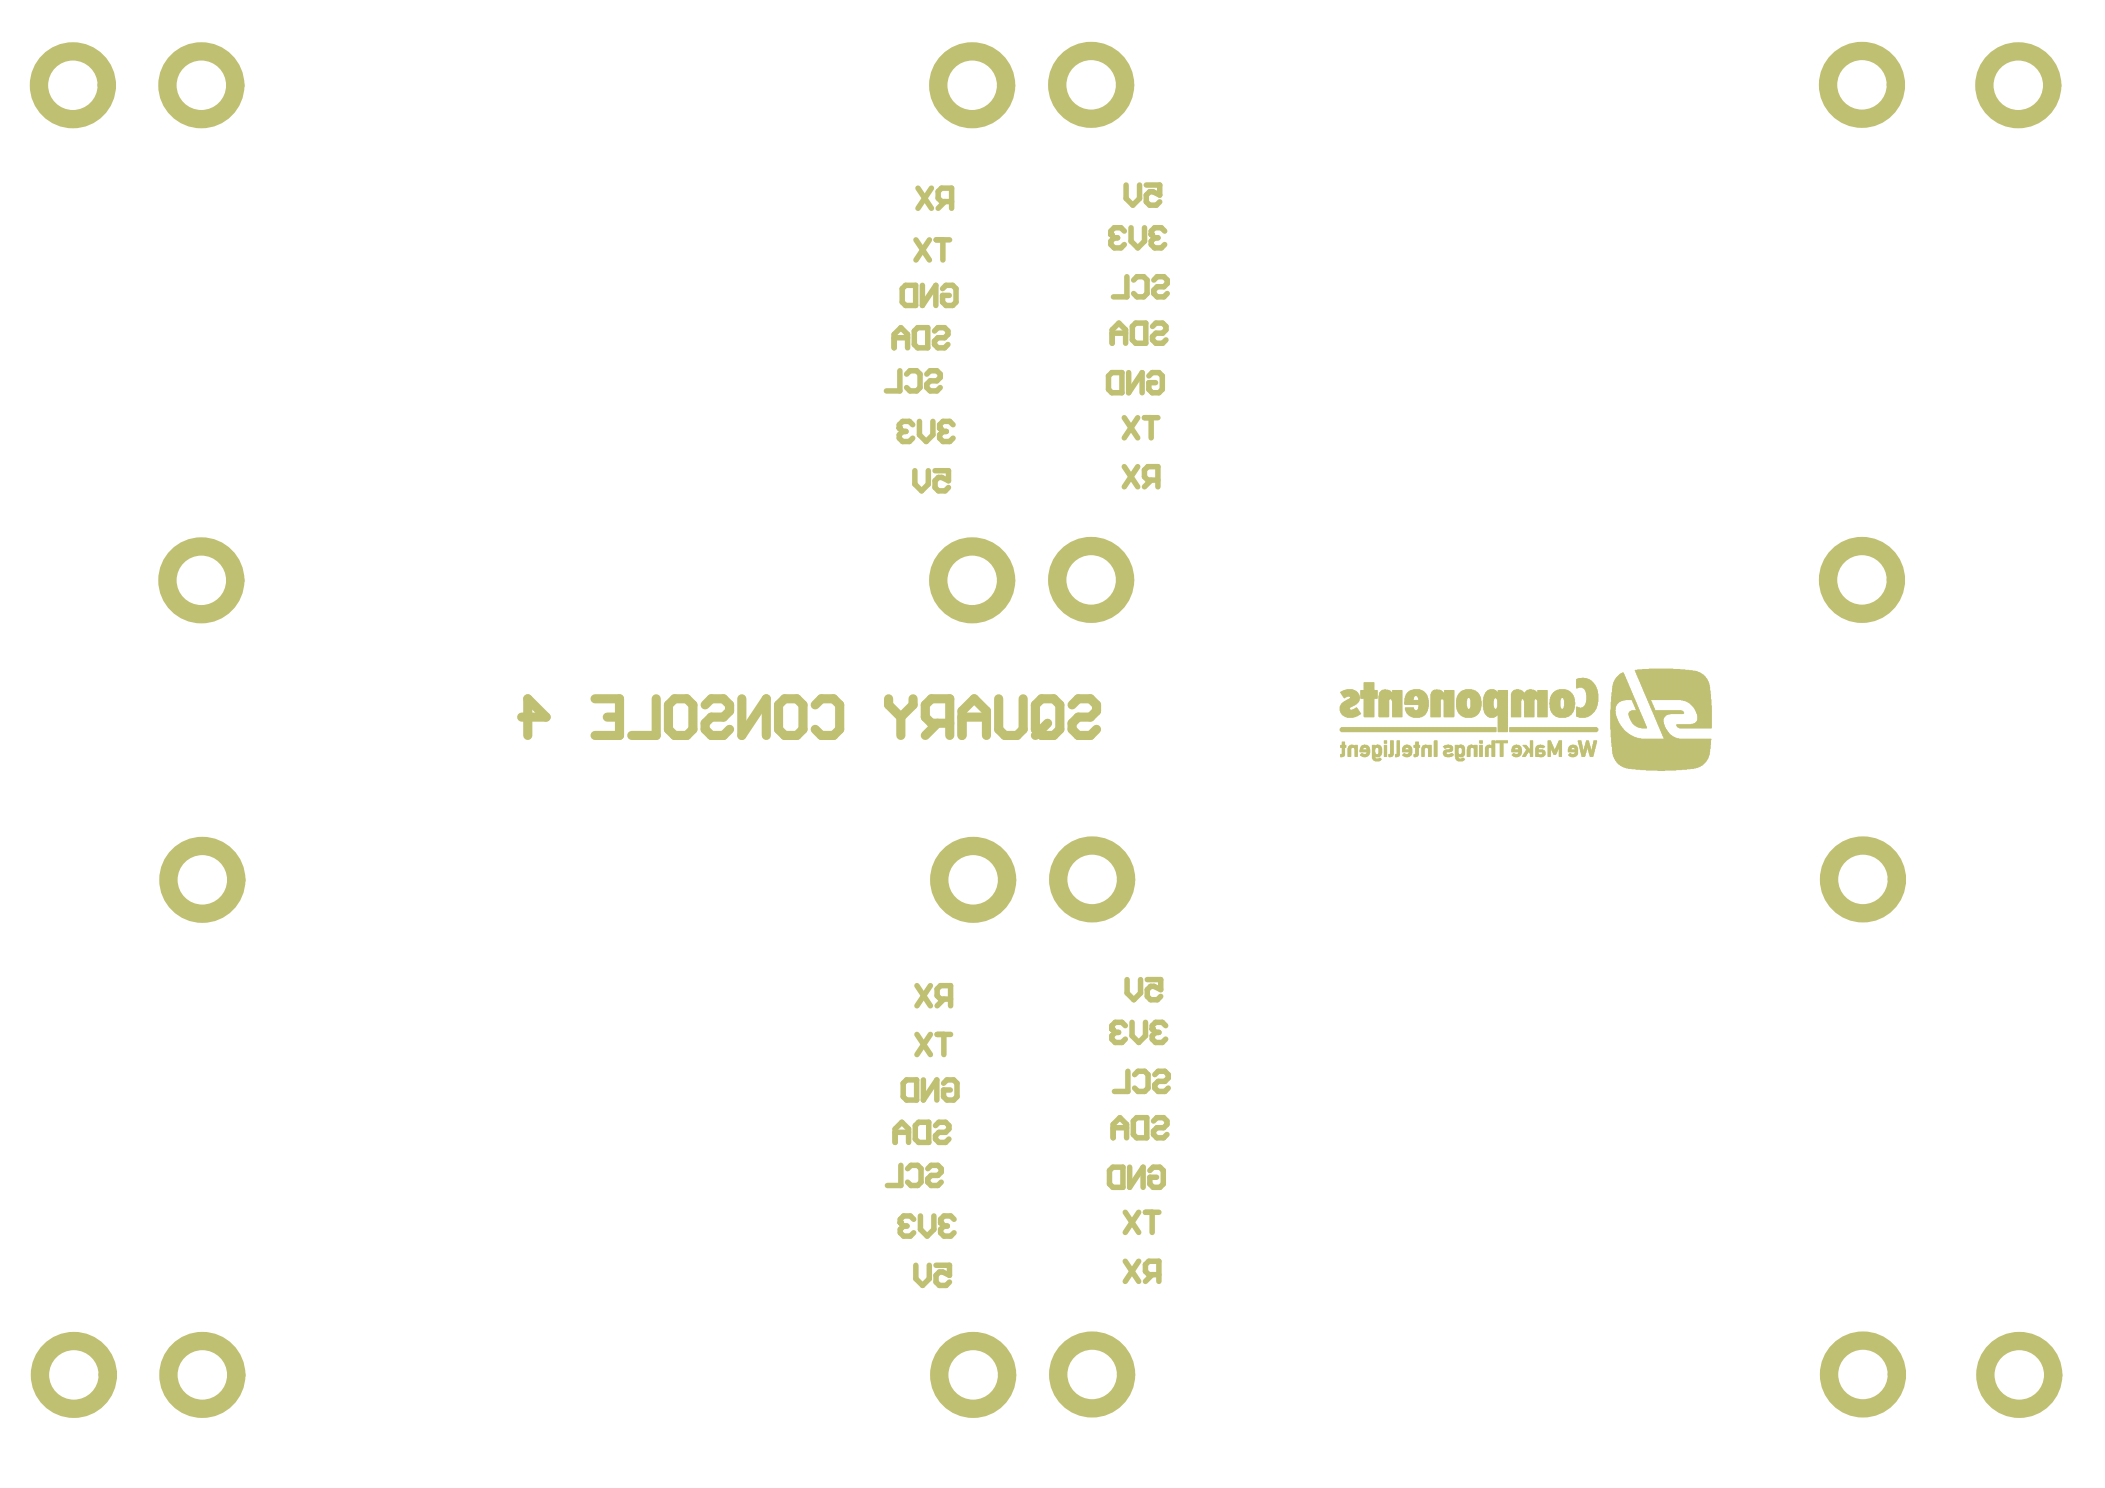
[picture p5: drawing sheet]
<svg xmlns="http://www.w3.org/2000/svg" width="297mm" height="210mm" viewBox="0 0 297 210" stroke-linecap="round" stroke-linejoin="round" font-family="sans-serif">
<g fill="none" stroke="#c0c073" stroke-width=".14">
<path d="M189.1 100h1.3M189.1 99.9h1.3M189.1 99.8h1.3M189.1 99.8h1.4M189.1 99.7h1.5M189.1 99.7h1.6M189.2 99.6h1.7M189.2 99.6h1.8M189.2 97.7h2.4M189.2 97.6h2.3M189.2 99.5h1.9M189.2 99.4h2"/>
<path d="M189.2 97.8h2.4M189.3 99.4h2M189.3 99.3h2.1M189.3 97.9h2.4M189.3 97.8h2.3M189.3 97.6h2.1M189.4 99.2h2.1M189.4 98h2.4M189.4 98h2.3M189.4 97.5h2M189.5 99.1h2.1M189.5 98.1h2.3"/>
<path d="M189.5 98.2h.7M189.5 98.2h2.3M189.5 97.5h1.8M189.6 99.1h2M189.6 98.3h.4M189.6 99h2.1M189.6 98.3h.3M189.6 98.4h.2M189.6 97.4h1.5M189.7 99h2M189.7 98.5h.1M189.8 98.9h1.9"/>
<path d="M189.8 97.3h1.2M189.9 98.9h1.9M190 98.8h1.8M190 97.3h.9M190.1 98.7h1.7M190.2 98.7h1.6M190.3 98.6h1.5M190.3 98.2h1.5M190.4 98.6h1.4M190.5 98.5h1.3M190.5 98.3h1.3M190.6 98.5h1.2"/>
<path d="M190.6 98.3h1.2M190.6 98.4h1.2M191.2 100h.4M191.3 99.9h.2M191.4 99.8h.1M192 98.5h2.3M192 98.3h2.3M192 98.4h2.3M192 98.2h2.3M192 98.1h2.3M192 98h2.3M192 97.8h2.3"/>
<path d="M192 97.9h2.3M192 97.7h2.3M192 97.6h2.3M192 97.5h2.3M192 97.4h2.3M192.5 100h1.4M192.5 99.9h1.4M192.5 99.8h1.4M192.5 99.7h1.4M192.5 99.6h1.4M192.5 99.4h1.4M192.5 98.8h1.4"/>
<path d="M192.5 98.7h1.4M192.5 99.3h1.4M192.5 99.1h1.4M192.5 99.2h1.4M192.5 98.9h1.4M192.5 99h1.4M192.5 98.6h1.4M192.5 99.5h1.4M192.5 96.5h1.4M192.5 96.4h1.4M192.5 96.3h1.4M192.5 97.1h1.4"/>
<path d="M192.5 96.6h1.4M192.5 96.7h1.4M192.5 97h1.4M192.5 96.9h1.4M192.5 96.8h1.4M192.5 97.2h1.4M192.5 97.3h1.4M194.6 100h1.4M194.6 99.9h1.4M194.6 99.8h1.4M194.6 99.7h1.4M194.6 99.6h1.4"/>
<path d="M194.6 99.4h1.4M194.6 98.8h1.4M194.6 98.7h1.4M194.6 99.3h1.4M194.6 99.1h1.4M194.6 99.2h1.4M194.6 98.9h1.4M194.6 99h1.4M194.6 98.6h1.5M194.6 99.5h1.4M194.6 98.5h3.2M194.6 98.6h3.2"/>
<path d="M194.6 98.3h3.2M194.6 98.4h3.2M194.6 98.2h3.2M194.6 98.1h3.2M194.6 98h3.2M194.6 97.9h3.2M194.7 97.8h1.7M194.7 97.8h3.1M194.7 97.7h1.7M194.8 97.6h1.5M194.9 97.5h1.3M194.9 97.5h1.2"/>
<path d="M195 97.4h1M195.1 97.3h.8M195.4 97.3h.1M196.3 98.6h1.5M196.4 98.7h1.4M196.4 98.8h1.4M196.4 98.9h1.4M196.5 100h1.3M196.5 99.9h1.3M196.5 99.8h1.3M196.5 99.7h1.3M196.5 99.6h1.3"/>
<path d="M196.5 99.4h1.3M196.5 99.3h1.3M196.5 99.1h1.3M196.5 99.2h1.3M196.5 98.9h1.3M196.5 99h1.3M196.5 99.5h1.3M196.5 97.8h1.3M196.5 97.7h1.3M196.5 97.6h1.3M196.5 97.5h1.3M196.5 97.4h1.3"/>
<path d="M198.2 99.3h3.4M198.2 99.1h3.4M198.2 99.2h3.4M198.2 99h3.4M198.2 99.4h3.4M198.2 98.8h3.4M198.2 98.7h1.2M198.2 98.9h3.4M198.2 98.6h1.2M198.2 98.5h1.3M198.2 98.6h1.3M198.3 100h1.2"/>
<path d="M198.3 99.9h1.2M198.3 99.8h1.2M198.3 98.5h1.2M198.3 98.3h1.2M198.3 98.4h1.2M198.4 98.2h1.2M198.4 98.2h1.3M198.4 98.1h2.9M198.4 98h2.9M198.5 97.9h2.7M198.5 97.8h2.7M198.6 97.8h2.5"/>
<path d="M198.7 97.7h2.3M198.7 97.6h2.3M198.8 97.6h2.1M198.9 97.5h2M198.9 97.5h1.8M199.1 97.4h1.5M199.2 97.3h1.3M199.5 97.3h.8M199.9 98.2h1.5M200 98.2h1.4M200 98.3h1.4M200.1 98.3h1.3"/>
<path d="M200.1 98.4h1.3M200.2 100h1.3M200.2 99.9h1.3M200.2 99.8h1.3M200.2 98.6h1.3M200.2 98.5h1.3M200.2 98.5h1.2M200.2 99.7h1.3M200.2 99.6h1.4M200.2 99.7h1.4M200.2 98.7h1.3M200.2 99.5h1.4"/>
<path d="M200.2 99.4h1.4M201.9 100h1.4M201.9 99.9h1.4M201.9 99.8h1.4M201.9 99.7h1.4M201.9 99.6h1.4M201.9 99.4h1.4M201.9 98.8h1.4M201.9 98.7h1.4M201.9 99.3h1.4M201.9 99.1h1.4M201.9 99.2h1.4"/>
<path d="M201.9 98.9h1.4M201.9 99h1.4M201.9 98.6h1.5M201.9 99.5h1.4M201.9 98.5h3.3M201.9 98.6h3.3M201.9 98.3h3.3M201.9 98.4h3.3M201.9 98.2h3.3M201.9 98.1h3.3M201.9 98h3.3M201.9 97.9h3.3"/>
<path d="M202 97.8h1.7M202 97.9h3.2M202 97.8h1.8M202 97.7h1.7M202 97.6h1.6M202.1 97.6h1.4M202.1 97.5h1.4M202.2 97.5h1.2M202.3 97.4h1M202.4 97.3h.8M202.7 97.3h.1M203.6 98.6h1.6"/>
<path d="M203.7 98.7h1.5M203.8 100h1.4M203.8 99.9h1.4M203.8 99.8h1.4M203.8 99.7h1.4M203.8 99.6h1.4M203.8 99.4h1.4M203.8 98.8h1.4M203.8 99.3h1.4M203.8 99.1h1.4M203.8 99.2h1.4M203.8 98.9h1.4"/>
<path d="M203.8 99h1.4M203.8 99.5h1.4M203.8 97.8h1.4M203.8 97.7h1.4M203.8 97.6h1.4M203.8 97.5h1.4M203.8 97.4h1.4M205.5 99.7h1.5M205.5 99.6h1.5M205.5 99.6h1.4M205.5 99.4h1.4M205.5 98.8h1.5"/>
<path d="M205.5 98.7h1.5M205.5 99.3h1.4M205.5 99.1h1.4M205.5 99.2h1.4M205.5 98.9h1.4M205.5 99h1.4M205.5 99.5h1.4M205.6 100h1.5M205.6 99.9h1.4M205.6 99.8h1.4M205.6 98.7h1.4M205.6 98.6h1.4"/>
<path d="M205.6 98.5h1.4M205.6 98.5h1.5M205.6 98.3h3.3M205.6 98.4h3.3M205.6 98.3h3.2M205.7 98.2h3.1M205.8 98.1h3M205.8 98h2.9M205.9 97.9h2.8M205.9 97.9h2.7M205.9 97.8h2.7M206 97.8h2.5"/>
<path d="M206 97.7h2.5M206.1 97.6h2.3M206.2 97.6h2.1M206.2 97.5h2.1M206.3 97.5h1.9M206.5 97.4h1.5M206.6 97.3h1.3M206.8 97.3h.9M207.4 98.5h1.5M207.4 100h1.5M207.4 99.9h1.6M207.5 99.8h1.5"/>
<path d="M207.5 98.7h1.5M207.5 98.6h1.5M207.6 99.7h1.4M207.6 99.6h1.4M207.6 99.4h1.4M207.6 98.8h1.4M207.6 98.7h1.4M207.6 99.3h1.4M207.6 99.1h1.4M207.6 99.2h1.4M207.6 98.9h1.4M207.6 99h1.4"/>
<path d="M207.6 99.5h1.4M209.3 99.7h1.5M209.3 99.6h1.5M209.3 99.6h1.4M209.3 99.4h1.4M209.3 98.8h1.5M209.3 98.7h1.5M209.3 99.3h1.4M209.3 99.1h1.4M209.3 99.2h1.4M209.3 98.9h1.4M209.3 98.9h1.5"/>
<path d="M209.3 99h1.4M209.3 99.5h1.4M209.4 100h1.5M209.4 99.9h1.4M209.4 99.8h1.4M209.4 98.7h1.4M209.4 98.6h1.4M209.4 98.5h1.5M209.4 98.5h1.6M209.4 98.4h3.3M209.4 98.3h3.3M209.4 98.2h3.3"/>
<path d="M209.5 98.1h3.2M209.5 98h3.2M209.5 97.9h3.2M209.6 97.9h3.1M209.6 97.8h3.1M209.7 97.8h3M209.7 97.7h1.6M209.7 97.6h1.6M209.8 97.6h1.4M209.8 97.5h1.4M209.9 97.5h1.2M209.9 97.4h1.2"/>
<path d="M210.1 97.3h.8M210.2 97.3h.6M211.1 98.5h1.6M211.2 98.5h1.5M211.2 100h1.5M211.2 99.9h1.5M211.2 98.6h1.5M211.3 99.8h1.4M211.3 99.7h1.4M211.3 98.7h1.4M211.3 98.6h1.4M211.3 99.6h1.4"/>
<path d="M211.3 99.4h1.4M211.3 98.8h1.4M211.3 99.3h1.4M211.3 99.1h1.4M211.3 99.2h1.4M211.3 98.9h1.4M211.3 99h1.4M211.3 99.5h1.4M211.4 97.7h1.3M211.4 97.6h1.3M211.4 97.5h1.3M211.4 97.4h1.3"/>
<path d="M213.3 100h1.3M213.3 99.9h1.3M213.3 99.8h1.3M213.3 99.7h1.3M213.3 99.6h1.3M213.3 99.4h1.3M213.3 98.8h1.4M213.3 98.7h1.4M213.3 99.3h1.3M213.3 99.1h1.3M213.3 99.2h1.3M213.3 98.9h1.3"/>
<path d="M213.3 99h1.3M213.3 98.6h1.4M213.3 99.5h1.3M213.3 98.5h5M213.3 98.6h5M213.3 98.3h5M213.3 98.4h5M213.3 98.2h5M213.3 98.1h5M213.3 98h5M213.3 97.9h5M213.3 97.8h1.8"/>
<path d="M213.4 97.7h1.6M213.4 97.6h1.6M213.4 97.6h1.5M213.5 97.5h1.3M213.6 97.5h1.2M213.6 97.4h1.1M213.7 97.3h.8M214 97.3h.3M215 98.6h1.6M215 98.7h1.5M215.1 98.8h1.4M215.1 98.7h1.4"/>
<path d="M215.1 98.9h1.4M215.1 100h1.4M215.1 99.9h1.4M215.1 99.8h1.4M215.1 99.7h1.4M215.1 99.6h1.4M215.1 99.4h1.4M215.1 99.3h1.4M215.1 99.1h1.4M215.1 99.2h1.4M215.1 99h1.4M215.1 99.5h1.4"/>
<path d="M215.2 97.8h1.7M215.2 97.8h3.1M215.2 97.7h1.7M215.2 97.6h1.6M215.3 97.6h1.5M215.4 97.5h1.3M215.4 97.5h1.2M215.5 97.4h1M215.6 97.3h.8M215.8 97.3h.3M216.8 98.6h1.5M216.9 98.7h1.4"/>
<path d="M216.9 98.8h1.4M217 100h1.3M217 99.9h1.3M217 99.8h1.3M217 99.7h1.3M217 99.6h1.3M217 99.4h1.3M217 99.3h1.3M217 99.1h1.3M217 99.2h1.3M217 98.9h1.3M217 99h1.3"/>
<path d="M217 99.5h1.3M217 97.8h1.3M217 97.7h1.3M217 97.6h1.3M217 97.5h1.3M217 97.4h1.3M218.7 99.3h1.4M218.7 99.1h1.4M218.7 99.2h1.4M218.7 99.8h1.5M218.7 99.7h1.5M218.7 99.6h1.4"/>
<path d="M218.7 99.7h1.4M218.7 99.4h1.4M218.7 98.8h1.4M218.7 98.7h1.5M218.7 98.9h1.4M218.7 99h1.4M218.7 98.6h1.5M218.7 99.5h1.4M218.8 100h1.4M218.8 99.9h1.4M218.8 98.5h1.4M218.8 98.6h1.4"/>
<path d="M218.8 98.5h1.5M218.8 98.4h3.3M218.9 98.3h3.2M218.9 98.2h3.1M218.9 98.1h3.1M219 98h2.9M219 97.9h2.9M219.1 97.9h2.7M219.1 97.8h2.7M219.2 97.8h2.5M219.2 97.7h2.4M219.3 97.6h2.3"/>
<path d="M219.4 97.6h2.1M219.4 97.5h2.1M219.5 97.5h1.9M219.7 97.4h1.5M219.8 97.3h1.3M220 97.3h.9M220.6 100h1.5M220.6 98.5h1.5M220.7 99.9h1.4M220.7 98.5h1.4M220.7 98.6h1.4M220.7 99.8h1.5"/>
<path d="M220.7 99.7h1.5M220.7 98.7h1.5M220.7 98.6h1.5M220.8 99.6h1.4M220.8 99.4h1.4M220.8 98.8h1.4M220.8 99.3h1.4M220.8 99.1h1.4M220.8 99.2h1.4M220.8 98.9h1.4M220.8 99h1.4M220.8 99.5h1.4"/>
<path d="M222.5 100h2.7M222.5 99.9h2.8M222.5 99.8h.4M222.5 99.8h.2M222.5 99.7h.1M222.5 96.5h2.5M222.5 96.5h2.4M222.5 96.4h2.4M222.5 96.4h2.3M222.5 96.3h2.3M222.5 97.1h.1M222.5 96.2h2.2"/>
<path d="M222.5 96.1h2.1M222.5 96h2M222.5 96h1.9M222.5 95.8h1.7M222.5 95.9h1.8M222.5 96.6h2.6M222.5 96.7h2.6M222.5 97h.3M222.5 96.9h2.7M222.5 96.8h2.6M222.5 96.6h2.5M222.6 95.8h1.4"/>
<path d="M222.8 95.7h1.1M223.2 99.8h2.1M223.2 95.7h.3M223.3 97h2M223.3 99.8h2M223.4 97.1h1.9M223.4 99.7h1.9M223.5 99.7h1.8M223.5 97.1h1.8M223.6 99.6h1.7M223.6 97.2h1.7M223.6 99.6h1.8"/>
<path d="M223.7 99.5h1.7M223.7 99.4h1.7M223.7 97.3h1.7M223.7 99.3h1.7M223.7 97.5h1.7M223.7 97.4h1.7M223.8 99.3h1.6M223.8 99.1h1.6M223.8 99.2h1.6M223.8 97.6h1.6M223.8 97.5h1.6M223.9 98.9h1.6"/>
<path d="M223.9 99h1.5M223.9 99h1.6M223.9 99.1h1.5M223.9 98h1.6M223.9 97.8h1.5M223.9 97.9h1.6M223.9 97.7h1.5M223.9 98.8h1.6M223.9 98.7h1.6M223.9 98.6h1.6M223.9 98.5h1.6M223.9 98.3h1.6"/>
<path d="M223.9 98.4h1.6M223.9 98.2h1.6M223.9 98.1h1.6M227.3 100h.6M227.3 99.9h.6M227.3 99.8h.6M227.3 99.7h.7M227.3 99.6h.7M227.3 99.4h.8M227.3 99.3h.9M227.3 99.1h1M227.3 99.2h1"/>
<path d="M227.3 99h1.2M227.3 99.1h1.1M227.3 99.5h.7M227.4 98.8h1.6M227.4 98.7h3.3M227.4 98.7h1.9M227.4 98.9h1.3M227.4 98.9h1.4M227.4 99h1.2M227.4 98.6h3.3M227.4 98.5h3.2M227.4 98.6h3.2"/>
<path d="M227.4 98.3h3.2M227.4 98.4h3.2M227.4 98.3h3.1M227.5 98.2h3M227.5 98.2h2.9M227.5 98.1h2.9M227.5 98h2.9M227.5 97.8h2.8M227.5 97.9h2.9M227.5 97.9h2.8M227.5 97.7h2.8M227.5 97.2h2.5"/>
<path d="M227.5 97.6h2.7M227.5 97.5h2.7M227.5 97.5h2.6M227.5 97.4h2.6M227.5 97.3h2.6M227.6 97.1h2.4M227.6 97h2.4M227.6 96.9h2.3M227.6 96.8h2.3M227.6 96.5h2.1M227.6 96.6h2.2M227.6 96.7h2.3"/>
<path d="M227.7 96.5h2M227.7 96.4h2M227.7 96.3h2M227.8 96.2h1.8M227.8 96.1h1.8M227.9 96h1.7M227.9 96h1.6M227.9 95.8h1.5M227.9 95.9h1.6M228 95.8h1.4M228 95.7h1.4M228.1 95.6h1.3"/>
<path d="M228.2 95.5h1.1M228.3 95.4h1M228.4 95.3h.8M228.5 95.3h.7M228.5 95.2h.7M228.6 95.1h.6M228.7 95h.4M228.9 95h.2M229 94.9h.1M230.3 98.8h.4M230.3 98.7h.4M230.4 98.9h.4"/>
<path d="M230.4 98.9h.3M230.4 99h.4M230.4 99.1h.4M230.5 99.1h.4M230.5 99.2h.4M230.6 99.3h.4M230.6 99.3h.3M230.6 99.4h.4M230.6 99.5h.4M230.7 99.6h.4M230.7 99.6h.3M230.7 99.7h.4"/>
<path d="M230.7 94.6h7.7M230.8 99.9h.4M230.8 99.8h.4M230.8 99.8h.3M230.8 94.7h8.4M230.8 94.6h8M230.8 100h.4M230.8 94.8h8.9M230.8 94.8h8.8M230.8 94.7h8.7M230.9 95h9.1M230.9 94.9h9"/>
<path d="M231 95.1h9.2M231 95h9M231 95.3h9.4M231 95.2h9.3M231.1 95.4h9.4M231.1 95.3h9.3M231.1 94.5h6.7M231.1 95.5h9.6M231.1 95.5h9.5M231.1 95.4h9.5M231.2 95.7h9.5M231.2 95.6h9.5"/>
<path d="M231.2 95.8h9.7M231.2 95.7h9.6M231.3 96h9.6M231.3 95.8h9.6M231.3 95.9h9.6M231.4 96.1h9.6M231.4 96h9.6M231.4 96.2h9.6M231.5 96.4h9.6M231.5 96.3h9.6M231.5 96.2h9.6M231.5 96.5h9.6"/>
<path d="M231.6 96.5h9.5M231.6 96.6h9.5M231.7 96.6h9.5M231.7 96.7h9.5M231.7 96.8h9.5M231.7 96.9h9.5M231.8 97h9.5M231.8 96.9h9.5M231.8 94.4h5.3M231.8 97.1h9.5M231.8 97.2h9.5M231.9 97.2h9.4"/>
<path d="M231.9 97.3h9.4M231.9 97.5h9.4M231.9 97.4h9.4M232 97.6h9.3M232 97.5h9.3M232.1 97.7h9.2M232.1 97.6h9.2M232.1 97.8h9.2M232.1 97.9h9.2M232.2 98h9.2M232.2 97.9h9.1M232.2 98.1h9.2"/>
<path d="M232.3 98.3h9.1M232.3 98.2h9.1M232.4 98.3h9M232.4 98.4h9M232.4 98.5h9M232.5 98.7h8.9M232.5 98.6h8.9M232.5 98.8h.4M232.5 98.7h.4M232.6 98.9h.4M232.6 98.9h.3M232.6 99h.5"/>
<path d="M232.6 99h.4M232.6 99.1h.5M232.7 99.1h.4M232.7 99.2h.4M232.7 94.4h3.4M232.8 99.3h.4M232.8 99.3h.3M232.8 99.4h.4M232.8 99.5h.4M232.9 99.6h.4M232.9 99.8h.4M232.9 99.7h.4"/>
<path d="M233 99.9h.4M233 99.8h.4M233.1 100h.4M237.2 98.7h4.2M237.5 98.8h3.9M237.8 98.9h3.6M237.9 98.9h3.5M238.1 99h3.3M238.2 99h3.2M238.3 99.1h3.1M238.4 99.1h3M238.5 99.2h2.9"/>
<path d="M238.5 99.3h2.9M238.6 99.3h2.8M238.6 99.4h2.8M238.7 99.4h2.7M238.8 99.5h2.6M238.8 99.6h2.7M238.9 99.6h2.6M238.9 99.7h2.6M239 99.7h2.5M239 99.8h2.5M239.1 99.9h2.4M239.2 100h2.3"/>
<path d="M189.1 100.2h2.6M189.1 100.1h1.3M189.1 100.1h1.5M189.1 103h22M189.1 102.9h22M189.1 102.8h22M189.1 100.3h2.6M189.2 105.4h.7M189.2 105.3h.7M189.2 105.2h.7M189.2 105.1h.7M189.2 103.1h21.9"/>
<path d="M189.2 102.8h21.9M189.2 106.8h.2M189.2 106.7h.4M189.2 106.6h.5M189.2 106.5h.5M189.2 106.4h.5M189.2 100.4h2.6M189.2 100.3h2.6M189.2 103.2h21.9M189.2 102.7h21.9M189.2 100.5h2.7M189.3 103.2h21.8"/>
<path d="M189.3 102.6h21.8M189.3 100.6h2.7M189.3 100.7h2.7M189.4 104.8h.3M189.4 104.7h.3M189.4 104.9h.3M189.4 105.1h.3M189.4 105h.3M189.4 105.8h.3M189.4 105.7h.3M189.4 105.6h.3M189.4 106h.3"/>
<path d="M189.4 105.9h.3M189.4 105.5h.3M189.4 106.1h.3M189.4 106.2h.3M189.4 106.4h.3M189.4 106.3h.3M189.4 100.8h2.5M189.5 100.8h2.3M189.5 100.9h2.2M189.6 101h2M189.7 101h1.8M189.8 101.1h1.5"/>
<path d="M189.9 101.1h1.3M190.1 101.2h.9M190.2 105.8h.4M190.2 105.7h.4M190.2 105.6h.4M190.2 106h.4M190.2 105.9h.4M190.2 105.5h.5M190.2 106.1h.4M190.2 106.2h.4M190.2 106.7h.4M190.2 106.6h.4"/>
<path d="M190.2 106.5h.4M190.2 106.4h.4M190.2 106.3h.4M190.3 105.4h1.3M190.3 105.5h.4M190.3 105.3h1.3M190.4 105.3h1.2M190.4 105.2h.7M190.5 105.1h.5M190.7 105.1h.1M190.8 100.1h.9M191 100.1h.6"/>
<path d="M191.1 100h.5M191.1 105.5h.5M191.1 105.7h.5M191.1 105.6h.5M191.2 105.2h.4M191.2 105.1h.4M191.2 105.8h.4M191.2 105.7h.4M191.2 106h.4M191.2 105.9h.4M191.2 106.1h.4M191.2 106.2h.4"/>
<path d="M191.2 106.7h.4M191.2 106.6h.4M191.2 106.5h.4M191.2 106.4h.4M191.2 106.3h.4M191.9 105.8h1.4M191.9 106h1.4M191.9 105.9h1.4M191.9 106.1h1.4M192 105.7h.3M192 105.6h.3M192 105.5h.4"/>
<path d="M192 106.5h1.1M192 106.5h1.2M192 105.4h1.2M192 106.6h1.1M192 106.4h1.2M192.1 105.4h1.1M192.1 105.3h1M192.1 106.4h.3M192.1 106.6h.9M192.1 106.3h.1M192.2 105.2h.8M192.2 106.7h.7"/>
<path d="M192.3 105.1h.6M192.4 106.8h.3M192.5 100.2h1.4M192.5 100.1h1.4M192.5 101h1.4M192.5 101.1h1.4M192.5 100.9h1.4M192.5 100.8h1.4M192.5 100.7h1.4M192.5 100.4h1.4M192.5 100.3h1.4M192.5 100.5h1.4"/>
<path d="M192.5 100.6h1.4M192.5 105.1h.1M192.8 105.5h.4M192.8 106.4h.4M192.8 106.3h.4M192.9 105.7h.4M192.9 105.7h.3M192.9 105.6h.3M192.9 106.2h.4M192.9 106.1h.4M192.9 106.2h.3M193.6 105.4h1.3"/>
<path d="M193.6 105.3h1.3M193.6 105.2h.4M193.6 105.1h.4M193.6 105.3h1.2M193.6 105.8h.4M193.6 105.7h.4M193.6 105.7h.5M193.6 105.6h.5M193.6 106h.4M193.6 105.9h.4M193.6 105.5h.5M193.6 106.1h.4"/>
<path d="M193.6 106.2h.5M193.6 106.9h.5M193.6 106.8h.4M193.6 106.7h.4M193.6 106.6h1.2M193.6 106.5h1.3M193.6 106.4h.6M193.6 106.4h.5M193.6 106.3h.5M193.6 106.8h.5M193.7 107.1h.6M193.7 107h.4"/>
<path d="M193.8 107.1h1.1M193.8 107.2h1.1M193.8 107.2h1M193.9 107.3h.9M194.1 105.2h.7M194.1 107.3h.5M194.1 106.7h.6M194.2 105.1h.5M194.2 106.8h.4M194.3 105.1h.2M194.4 107.1h.5M194.4 106.4h.5"/>
<path d="M194.5 105.5h.4M194.5 106.4h.4M194.5 106.3h.4M194.6 100.2h1.4M194.6 100.1h1.4M194.6 101h1.4M194.6 101.1h1.4M194.6 105.8h.4M194.6 105.7h.4M194.6 105.6h.4M194.6 106h.4M194.6 105.9h.4"/>
<path d="M194.6 106.1h.4M194.6 106.2h.4M194.6 107h.2M194.6 100.9h1.4M194.6 100.8h1.4M194.6 100.7h1.4M194.6 100.4h1.4M194.6 100.3h1.4M194.6 100.5h1.4M194.6 100.6h1.4M194.6 101.1h1.3M194.6 106.9h.2"/>
<path d="M195.3 104.8h.4M195.3 104.7h.4M195.3 105.4h.4M195.3 105.3h.4M195.3 105.2h.4M195.3 105.1h.4M195.3 104.6h.4M195.3 104.5h.4M195.3 105.8h.4M195.3 105.7h.4M195.3 105.6h.4M195.3 106h.4"/>
<path d="M195.3 105.9h.4M195.3 105.5h.4M195.3 106.1h.4M195.3 106.2h.4M195.3 106.7h.4M195.3 106.6h.4M195.3 106.5h.4M195.3 106.4h.4M195.3 106.3h.4M196 106.7h.4M196 106.6h.5M196 106.6h.6"/>
<path d="M196 106.5h.6M196 106.4h.6M196 106.8h.2M196.2 104.8h.4M196.2 104.7h.4M196.2 104.9h.4M196.2 105.4h.4M196.2 105.3h.4M196.2 105.2h.4M196.2 105.1h.4M196.2 105h.4M196.2 104.6h.4"/>
<path d="M196.2 104.5h.4M196.2 105.8h.4M196.2 105.7h.4M196.2 105.6h.4M196.2 106h.4M196.2 105.9h.4M196.2 105.5h.4M196.2 106.1h.4M196.2 106.2h.4M196.2 106.4h.4M196.2 106.3h.4M196.5 100.2h1.3"/>
<path d="M196.5 100.1h1.3M196.5 101.1h1.3M196.5 101h1.3M196.5 100.9h1.3M196.5 100.8h1.3M196.5 100.7h1.3M196.5 100.4h1.3M196.5 100.3h1.3M196.5 100.5h1.3M196.5 100.6h1.3M196.9 106.8h.2M196.9 106.7h.4"/>
<path d="M196.9 106.6h.5M196.9 106.5h.6M196.9 106.4h.6M197.1 104.8h.4M197.1 104.7h.4M197.1 104.9h.4M197.1 105.4h.4M197.1 105.3h.4M197.1 105.2h.4M197.1 105.1h.4M197.1 105h.4M197.1 104.6h.4"/>
<path d="M197.1 104.5h.4M197.1 105.8h.4M197.1 105.7h.4M197.1 105.6h.4M197.1 106h.4M197.1 105.9h.4M197.1 105.5h.4M197.1 106.1h.4M197.1 106.2h.4M197.1 106.4h.4M197.1 106.3h.4M197.9 105.8h1.3"/>
<path d="M197.9 105.7h.3M197.9 105.6h.4M197.9 106h1.3M197.9 105.9h1.3M197.9 106.1h1.3M197.9 106.5h1.2M198 105.4h1.2M198 105.5h.3M198 105.5h.4M198 106.5h1.1M198 105.4h1.1M198 106.6h1.1"/>
<path d="M198 106.4h1.2M198.1 105.3h1M198.1 105.3h.9M198.1 106.6h.8M198.1 106.4h.2M198.1 106.3h.1M198.2 105.2h.7M198.2 106.7h.7M198.2 105.1h.6M198.3 100.1h1.2M198.4 100.2h1.3M198.4 100.1h1.2"/>
<path d="M198.4 106.8h.3M198.4 100.3h3M198.4 100.4h2.9M198.5 105.1h.1M198.5 100.4h2.8M198.5 100.5h2.8M198.5 100.6h2.7M198.6 100.7h2.6M198.7 100.7h2.5M198.7 105.5h.5M198.7 106.4h.5M198.7 100.8h2.4"/>
<path d="M198.8 105.5h.4M198.8 106.3h.4M198.8 100.8h2.2M198.8 105.7h.4M198.8 105.6h.4M198.8 106.2h.4M198.8 100.9h2.2M198.9 101h2M198.9 105.7h.3M198.9 106.1h.3M199 101h1.8M199.1 101.1h1.6"/>
<path d="M199.2 101.1h1.4M199.4 101.2h.9M199.5 105.4h.8M199.5 105.3h.8M199.5 105.2h.8M199.5 105.1h.8M199.5 106.7h.5M199.5 106.6h.5M199.5 106.6h.6M199.5 106.5h.6M199.5 106.5h.7M199.5 106.4h.7"/>
<path d="M199.6 106.8h.2M199.8 104.8h.4M199.8 104.7h.4M199.8 104.9h.4M199.8 105.1h.4M199.8 105h.4M199.8 105.8h.4M199.8 105.7h.4M199.8 105.6h.4M199.8 106h.4M199.8 105.9h.4M199.8 105.5h.4"/>
<path d="M199.8 106.1h.4M199.8 106.2h.4M199.8 106.4h.4M199.8 106.3h.4M199.9 100.2h1.5M200 100.1h1.4M200.1 100.1h1.3M200.1 100h1.3M200.6 105.8h.4M200.6 105.7h.4M200.6 105.6h.4M200.6 106h.4"/>
<path d="M200.6 105.9h.4M200.6 105.5h.4M200.6 105.5h.6M200.6 106.1h.4M200.6 106.2h.4M200.6 106.7h.4M200.6 106.6h.4M200.6 106.5h.4M200.6 106.4h.4M200.6 106.3h.4M200.7 105.4h1.3M200.7 105.3h1.3"/>
<path d="M200.8 105.2h.7M200.9 105.1h.5M201.2 105.1h.1M201.4 105.5h.6M201.5 105.5h.5M201.6 105.2h.4M201.6 105.1h.4M201.6 105.8h.4M201.6 105.7h.4M201.6 105.6h.4M201.6 106h.4M201.6 105.9h.4"/>
<path d="M201.6 106.1h.4M201.6 106.2h.4M201.6 106.7h.4M201.6 106.6h.4M201.6 106.5h.4M201.6 106.4h.4M201.6 106.3h.4M201.9 100.2h1.4M201.9 100.1h1.4M201.9 101.1h1.4M201.9 101h1.4M201.9 100.9h1.4"/>
<path d="M201.9 100.8h1.4M201.9 100.7h1.4M201.9 100.4h1.4M201.9 100.3h1.4M201.9 100.5h1.4M201.9 100.6h1.4M202.4 104.8h.4M202.4 104.7h.4M202.4 104.9h.4M202.4 105.4h.4M202.4 105.3h.4M202.4 105.2h.4"/>
<path d="M202.4 105.1h.4M202.4 105h.4M202.4 104.6h.4M202.4 105.8h.4M202.4 105.7h.4M202.4 105.6h.4M202.4 106h.4M202.4 105.9h.4M202.4 105.5h.4M202.4 106.1h.4M202.4 106.2h.4M202.4 106.7h.4"/>
<path d="M202.4 106.6h.4M202.4 106.5h.4M202.4 106.4h.4M202.4 106.3h.4M202.4 104.5h.4M203.7 105.3h1.2M203.7 106.2h.4M203.7 106.1h.4M203.7 106.4h.4M203.7 106.3h.4M203.7 105.4h1.3M203.7 106h1.1"/>
<path d="M203.7 106.1h.9M203.7 106.5h1.4M203.7 106.4h.5M203.8 105.4h1.2M203.8 105.3h1.1M203.8 100.2h1.4M203.8 100.1h1.4M203.8 101.1h1.3M203.8 101h1.4M203.8 101.1h1.4M203.8 106h1.1M203.8 105.9h1.1"/>
<path d="M203.8 106.6h1.2M203.8 106.5h1.3M203.8 100.9h1.4M203.8 100.8h1.4M203.8 100.7h1.4M203.8 100.4h1.4M203.8 100.3h1.4M203.8 100.5h1.4M203.8 100.6h1.4M203.8 105.2h1M203.8 105.5h.2M203.8 105.5h.3"/>
<path d="M203.8 106.6h1.1M203.9 105.8h1.1M203.9 106.7h.9M204 105.1h.7M204 105.8h1M204.2 106.8h.4M204.3 105.1h.1M204.5 105.7h.5M204.5 106.4h.6M204.6 105.5h.4M204.6 105.7h.4M204.6 105.6h.4"/>
<path d="M204.6 106.4h.4M204.8 106.3h.1M205.3 105.4h1.3M205.3 105.3h1.3M205.3 105.2h.5M205.3 105.1h.5M205.3 105.8h.5M205.3 105.7h.5M205.3 105.6h.5M205.3 106h.5M205.3 105.9h.5M205.3 105.5h.5"/>
<path d="M205.3 105.5h.6M205.3 106.1h.5M205.3 106.2h.5M205.3 106.7h.5M205.3 106.6h1.2M205.3 106.6h1.3M205.3 106.5h1.3M205.3 106.4h.6M205.3 106.4h.5M205.3 106.3h.5M205.4 107h.5M205.4 106.9h.4"/>
<path d="M205.4 106.8h.4M205.5 107.1h1.2M205.5 107.1h.5M205.5 107.2h1.1M205.6 100h1.6M205.6 107.2h1M205.6 100.2h3.2M205.6 100.1h3.3M205.6 107.3h.9M205.7 100.3h3.1M205.8 107.3h.6M205.8 100.4h2.9"/>
<path d="M205.8 100.4h3M205.8 105.2h.7M205.8 100.5h2.9M205.9 105.1h.5M205.9 106.7h.6M205.9 100.6h2.8M205.9 100.7h2.7M206 106.8h.3M206 100.7h2.5M206 105.1h.2M206 100.8h2.5M206.1 106.4h.6"/>
<path d="M206.1 100.8h2.3M206.2 107.1h.4M206.2 100.9h2.2M206.2 101h2.1M206.2 105.5h.5M206.2 106.4h.5M206.3 105.6h.4M206.3 105.5h.4M206.3 107h.3M206.3 106.3h.4M206.3 106.2h.4M206.3 101h1.9"/>
<path d="M206.3 105.8h.4M206.3 105.7h.4M206.3 106h.4M206.3 105.9h.4M206.3 106.1h.4M206.3 106.9h.2M206.5 101.1h1.6M206.6 101.1h1.4M206.7 101.2h1M207 105.8h.4M207 105.7h.4M207 106h.4"/>
<path d="M207 105.9h.4M207 106.1h.4M207 106.2h.4M207 106.7h.4M207 106.6h.4M207 106.5h.4M207 106.4h.4M207 106.3h.4M207.1 105.4h1.3M207.1 105.7h.3M207.1 105.6h.4M207.1 105.5h.4"/>
<path d="M207.1 105.5h.5M207.2 105.4h1.2M207.2 105.3h1.2M207.3 105.2h.7M207.4 105.1h.4M207.6 105.1h.1M207.9 105.5h.5M208 105.5h.4M208 105.2h.4M208 105.1h.4M208 105.8h.4M208 105.7h.4"/>
<path d="M208 105.6h.4M208 106h.4M208 105.9h.4M208 106.1h.4M208 106.2h.4M208 106.7h.4M208 106.6h.4M208 106.5h.4M208 106.4h.4M208 106.3h.4M208.8 104.8h.4M208.8 104.7h.4"/>
<path d="M208.8 105.4h.4M208.8 105.3h.4M208.8 105.2h.4M208.8 105.1h.4M208.8 104.6h.4M208.8 104.5h.4M208.8 105.8h.4M208.8 105.7h.4M208.8 105.6h.4M208.8 106h.4M208.8 105.9h.4M208.8 105.5h.4"/>
<path d="M208.8 106.1h.4M208.8 106.2h.4M208.8 106.7h.4M208.8 106.6h.4M208.8 106.5h.4M208.8 106.4h.4M208.8 106.3h.4M209.4 100.1h3.3M209.4 100.2h3.3M209.4 100.3h3.3M209.5 100.4h3.2M209.5 100.5h3.2"/>
<path d="M209.5 100.6h3.2M209.6 105.8h.4M209.6 105.7h.4M209.6 105.6h.4M209.6 106h.4M209.6 105.9h.4M209.6 105.5h.5M209.6 106.1h.4M209.6 106.2h.4M209.6 106.7h.4M209.6 106.6h.4M209.6 106.5h.4"/>
<path d="M209.6 106.4h.4M209.6 106.3h.4M209.6 100.7h3.1M209.7 105.4h1.2M209.7 100.8h1.6M209.7 100.7h3M209.7 105.3h1.2M209.8 105.3h1.1M209.8 100.9h1.5M209.8 105.2h.7M209.8 101h1.4M209.9 105.1h.5"/>
<path d="M209.9 101h1.2M209.9 101.1h1.2M210.1 101.1h.8M210.1 105.1h.1M210.2 101.2h.6M210.4 105.5h.5M210.5 104.8h.4M210.5 104.7h.4M210.5 104.9h.4M210.5 105.2h.4M210.5 105.1h.4M210.5 105h.4"/>
<path d="M210.5 104.6h.4M210.5 104.5h.4M210.5 105.8h.4M210.5 105.7h.4M210.5 105.6h.4M210.5 106h.4M210.5 105.9h.4M210.5 105.5h.4M210.5 106.1h.4M210.5 106.2h.4M210.5 106.7h.4M210.5 106.6h.4"/>
<path d="M210.5 106.5h.4M210.5 106.4h.4M210.5 106.3h.4M211.1 104.8h1.6M211.1 104.7h1.6M211.1 104.6h1.6M211.1 104.5h1.6M211.1 100h1.6M211.4 101.3h1.3M211.4 101.1h1.3M211.4 101h1.3M211.4 101.2h1.3"/>
<path d="M211.4 103.2h1.3M211.4 103.1h1.3M211.4 103h1.3M211.4 102.9h1.3M211.4 102.8h1.3M211.4 102.7h1.3M211.4 102.6h1.3M211.4 102.4h1.3M211.4 102.3h1.3M211.4 102.5h1.3M211.4 102h1.3M211.4 102.1h1.3"/>
<path d="M211.4 100.9h1.3M211.4 100.8h1.3M211.4 101.4h1.3M211.4 102.2h1.3M211.4 101.9h1.3M211.4 101.8h1.3M211.4 101.7h1.3M211.4 101.6h1.3M211.4 101.5h1.3M211.7 104.8h.4M211.7 104.9h.4M211.7 105.4h.4"/>
<path d="M211.7 105.3h.4M211.7 105.2h.4M211.7 105.1h.4M211.7 105h.4M211.7 105.8h.4M211.7 105.7h.4M211.7 105.6h.4M211.7 106h.4M211.7 105.9h.4M211.7 105.5h.4M211.7 106.1h.4M211.7 106.2h.4"/>
<path d="M211.7 106.7h.4M211.7 106.6h.4M211.7 106.5h.4M211.7 106.4h.4M211.7 106.3h.4M213 103.2h12.4M213 103.1h12.4M213 103.2h12.3M213 103h12.5M213 102.9h12.5M213 102.8h12.5M213 102.8h12.4"/>
<path d="M213 102.7h12.4M213 102.6h12.3M213.3 100.2h1.3M213.3 100.1h1.3M213.3 101.1h1.3M213.3 101h1.3M213.3 100.9h1.3M213.3 100.8h1.3M213.3 100.7h1.3M213.3 100.4h1.3M213.3 100.3h1.3M213.3 100.5h1.3"/>
<path d="M213.3 100.6h1.3M213.3 105.8h1.4M213.3 105.7h.4M213.3 106h1.4M213.3 105.9h1.4M213.3 106.1h1.4M213.4 105.7h.3M213.4 105.6h.3M213.4 105.5h.4M213.4 106.5h1.1M213.4 106.5h1.2M213.4 105.4h1.2"/>
<path d="M213.4 106.6h1.1M213.4 106.4h1.2M213.5 105.3h1M213.5 106.4h.3M213.6 105.3h.9M213.6 106.6h.8M213.6 106.3h.1M213.6 105.2h.8M213.6 106.7h.7M213.7 105.1h.6M213.8 106.8h.3M214 105.1h.1"/>
<path d="M214.2 105.5h.5M214.2 106.4h.5M214.3 105.6h.4M214.3 105.5h.4M214.3 106.3h.4M214.3 105.7h.4M214.3 106.2h.4M214.3 106.1h.4M214.8 106.7h.4M214.9 105.1h.5M214.9 106.6h.4M214.9 106.6h.5"/>
<path d="M215 105.2h.4M215 106.5h.4M215 105.3h.5M215 106.4h.4M215.1 105.3h.4M215.1 106.4h.4M215.1 106.3h.4M215.1 105.4h.4M215.1 100.2h1.4M215.1 100.1h1.4M215.1 101.1h1.4M215.1 101h1.4"/>
<path d="M215.1 106.2h.4M215.1 100.9h1.4M215.1 100.8h1.4M215.1 100.7h1.4M215.1 100.4h1.4M215.1 100.3h1.4M215.1 100.5h1.4M215.1 100.6h1.4M215.2 105.4h.4M215.2 106.2h.4M215.2 106.1h.4M215.2 105.5h.5"/>
<path d="M215.2 105.5h.4M215.3 105.6h.5M215.3 106h1M215.4 105.7h.4M215.4 105.8h.9M215.4 105.9h.9M215.7 106.1h.6M215.8 106.1h.5M215.8 106.2h.5M215.9 106.2h.4M215.9 104.8h.4M215.9 104.7h.4"/>
<path d="M215.9 104.9h.4M215.9 105.4h.4M215.9 105.3h.4M215.9 105.2h.4M215.9 105.1h.4M215.9 105h.4M215.9 104.6h.4M215.9 104.5h.4M215.9 105.7h.4M215.9 105.6h.4M215.9 105.5h.4M215.9 106.7h.4"/>
<path d="M215.9 106.6h.4M215.9 106.5h.4M215.9 106.4h.4M215.9 106.3h.4M216.7 105.8h1M216.7 105.7h.4M216.7 105.6h.4M216.7 105.8h1.2M216.7 106h1.3M216.7 105.9h1.2M216.7 105.5h.4M216.7 106.1h1.3"/>
<path d="M216.7 106.2h.3M216.7 106.1h.3M216.7 106.7h1.1M216.7 106.6h1.2M216.7 106.5h1.3M216.7 106.4h.5M216.7 106.4h.4M216.7 106.3h.3M216.8 105.4h.5M216.8 105.4h1.2M216.8 105.5h.4M216.8 105.3h1.2"/>
<path d="M216.9 105.3h1M216.9 105.2h.9M217 100.2h1.3M217 100.1h1.3M217 101.1h1.3M217 101h1.3M217 100.9h1.3M217 100.8h1.3M217 100.7h1.3M217 100.4h1.3M217 100.3h1.3M217 100.5h1.3"/>
<path d="M217 100.6h1.3M217 105.1h.7M217.3 106.8h.3M217.3 105.1h.1M217.4 105.4h.5M217.6 106.4h.4M217.6 105.5h.2M217.6 106.1h.4M217.7 106.2h.3M217.7 106.3h.3M218.4 104.8h.5M218.4 104.7h.5"/>
<path d="M218.4 104.9h.6M218.4 105.4h.8M218.4 105.4h.7M218.4 105.3h.7M218.4 105.2h.7M218.4 105.1h.7M218.4 105.1h.6M218.4 105h.6M218.4 104.6h.5M218.4 104.6h.4M218.4 104.5h.4M218.4 105.8h.4"/>
<path d="M218.4 105.7h.4M218.4 105.6h.4M218.4 106h.4M218.4 105.9h.4M218.4 105.5h.4M218.4 106.1h.4M218.4 106.2h.4M218.4 106.7h.4M218.4 106.6h.4M218.4 106.5h.4M218.4 106.4h.4M218.4 106.3h.4"/>
<path d="M218.8 100.1h3.3M218.8 100h1.6M218.9 100.2h3.2M218.9 100.1h3.2M218.9 105.5h.4M218.9 105.5h.3M218.9 100.3h3.2M218.9 105.7h.4M218.9 105.6h.4M218.9 100.4h3.1M218.9 100.3h3.1M219 105.8h.4"/>
<path d="M219 105.7h.3M219 100.4h2.9M219 100.5h2.9M219 106h.7M219 105.9h.8M219.1 106h.6M219.1 106.1h.6M219.1 100.6h2.7M219.1 106.2h.6M219.1 100.7h2.7M219.2 106.4h.3M219.2 106.3h.4"/>
<path d="M219.2 106.2h.4M219.2 100.8h2.5M219.3 106.4h.2M219.3 100.8h2.3M219.4 100.9h2.1M219.4 101h2.1M219.4 105.8h.4M219.5 101h1.9M219.5 105.7h.3M219.5 105.7h.4M219.5 105.6h.4M219.5 105.5h.5"/>
<path d="M219.6 105.4h.8M219.6 101.1h1.7M219.7 105.3h.7M219.7 105.2h.7M219.7 105.1h.7M219.8 105h.6M219.8 101.1h1.3M219.8 104.8h.6M219.8 104.9h.6M219.9 104.8h.5M219.9 104.7h.5M220 104.7h.4"/>
<path d="M220 104.6h.4M220 101.2h.9M220 104.5h.4M220 105.8h.4M220 105.7h.4M220 105.6h.4M220 106h.4M220 105.9h.4M220 105.5h.4M220 106.1h.4M220 106.2h.4M220 106.7h.4"/>
<path d="M220 106.6h.4M220 106.5h.4M220 106.4h.4M220 106.3h.4M220.5 100h1.6M221.3 105.8h1.3M221.3 105.7h.4M221.3 106h1.3M221.3 105.9h1.3M221.3 106.1h1.3M221.4 105.6h.3M221.4 105.5h.4"/>
<path d="M221.4 106.5h1.1M221.4 106.5h1.2M221.4 105.4h1.2M221.4 105.4h1.1M221.4 106.6h1.1M221.4 106.4h1.2M221.5 105.3h1M221.5 106.6h.9M221.5 106.4h.2M221.5 106.3h.1M221.6 105.2h.8M221.6 106.7h.7"/>
<path d="M221.7 105.1h.6M221.8 106.8h.3M221.9 105.1h.1M222.2 105.5h.4M222.2 106.4h.4M222.2 105.6h.4M222.2 106.3h.4M222.2 106.2h.4M222.3 105.7h.3M222.3 106.2h.3M222.3 106.1h.3M222.5 100.2h2.6"/>
<path d="M222.5 100.1h2.6M222.5 101h1.7M222.5 101h1.8M222.5 100.9h1.9M222.5 100.8h2M222.5 100.8h2.1M222.5 100.7h2.1M222.5 100.4h2.4M222.5 100.4h2.5M222.5 100.3h2.5M222.5 100.5h2.3M222.5 100.7h2.2"/>
<path d="M222.5 100.6h2.2M222.5 101.1h1.6M222.7 104.6h.4M222.7 104.5h.4M222.7 101.1h1.3M222.8 104.8h.4M222.8 104.7h.4M222.8 104.9h.4M222.8 105.1h.4M222.8 105h.4M222.9 105.3h.4M222.9 105.2h.4"/>
<path d="M222.9 105.1h.3M222.9 101.2h.8M222.9 105.4h.4M222.9 105.5h.4M223 105.8h.4M223 105.7h.4M223 105.7h.3M223 105.6h.3M223 106h.4M223 105.9h.4M223 106h.8M223.1 106.1h.7"/>
<path d="M223.1 106.2h.7M223.1 106.2h.6M223.2 106.5h.5M223.2 106.4h.5M223.2 106.3h.5M223.2 106.7h.4M223.2 106.6h.4M223.2 106.6h.5M223.5 105.8h.4M223.5 106h.4M223.5 105.9h.4M223.6 105.7h.3"/>
<path d="M223.6 105.6h.3M223.6 105.5h.3M223.6 105.4h.4M223.6 105.3h.8M223.6 105.5h.4M223.7 105.2h.6M223.7 105.1h.6M223.7 105.3h.7M223.7 104.9h.6M223.7 105h.6M223.8 104.8h.5M223.8 104.8h.4"/>
<path d="M223.8 104.7h.4M223.9 104.6h.3M223.9 104.6h.2M223.9 104.5h.2M224 105.4h.4M224 105.5h.4M224.1 105.7h.4M224.1 105.7h.3M224.1 105.6h.3M224.1 105.5h.3M224.1 105.8h.4M224.1 105.9h.4"/>
<path d="M224.2 106h.4M224.2 106.1h.8M224.2 106.1h.7M224.3 106.2h.6M224.3 106.4h.5M224.3 106.3h.6M224.3 106.5h.5M224.4 106.7h.4M224.4 106.6h.4M224.6 105.8h.4M224.6 106h.4M224.6 105.9h.4"/>
<path d="M224.7 105.7h.3M224.7 105.6h.4M224.7 105.5h.4M224.7 105.4h.4M224.7 105.3h.4M224.8 105.2h.3M224.8 105.1h.4M224.8 105h.4M224.8 104.8h.5M224.8 104.7h.5M224.8 104.9h.5M224.9 104.7h.4"/>
<path d="M224.9 104.6h.4M224.9 104.5h.4M227.3 100.2h.6M227.3 100.1h.6M227.3 101.3h.8M227.3 101.1h.7M227.3 101h.7M227.3 101.2h.8M227.3 102.9h1.7M227.3 102.8h1.7M227.3 102.7h1.6M227.3 102.6h1.6"/>
<path d="M227.3 102.4h1.4M227.3 102.3h1.3M227.3 102.5h1.4M227.3 102.5h1.5M227.3 102h1.2M227.3 102.1h1.2M227.3 100.9h.7M227.3 100.8h.7M227.3 100.7h.6M227.3 100.4h.6M227.3 100.3h.6M227.3 100.5h.6"/>
<path d="M227.3 101.4h.9M227.3 102.2h1.3M227.3 101.9h1.1M227.3 102.6h1.5M227.3 101.8h1M227.3 101.7h1M227.3 101.6h1M227.3 101.6h.9M227.3 100.6h.6M227.3 101.5h.9M227.3 103.2h2M227.3 103.1h2"/>
<path d="M227.3 103.2h2.1M227.3 103h1.9M227.3 102.9h1.8M227.3 104h3.3M227.3 103.9h3.2M227.3 103.9h3.1M227.3 103.7h2.8M227.3 103.7h2.7M227.3 103.6h2.7M227.3 103.8h3M227.3 103.5h2.5M227.3 103.5h2.4"/>
<path d="M227.3 103.4h2.3M227.3 103.3h2.3M227.3 103.3h2.2M227.3 103.6h2.6M227.4 104.7h14M227.4 104.6h14M227.4 104.5h14M227.4 104.4h14M227.4 104.3h14M227.4 104.1h3.6M227.4 104h3.4M227.4 104.2h4.1"/>
<path d="M227.4 104.1h3.8M227.5 104.8h13.9M227.5 104.9h13.9M227.5 105.3h13.8M227.5 105.2h13.8M227.5 105.1h13.8M227.5 105h13.9M227.5 105.4h13.8M227.5 105.8h13.8M227.5 105.7h13.8M227.5 105.6h13.8M227.5 105.9h13.8"/>
<path d="M227.5 105.5h13.8M227.6 106h13.7M227.6 106.1h13.7M227.6 106.2h13.6M227.6 106.1h13.6M227.6 106.3h13.6M227.6 106.5h13.5M227.6 106.4h13.6M227.7 106.7h13.4M227.7 106.6h13.4M227.8 106.8h13.3M227.8 106.8h13.2"/>
<path d="M227.8 107h13.2M227.8 106.9h13.2M227.9 107.1h13M227.9 107.2h13M228 107.3h12.8M228 107.2h12.9M228 107.3h12.7M228.1 107.4h12.6M228.2 107.5h12.5M228.2 107.5h12.4M228.2 107.6h12.4M228.3 107.6h12.2"/>
<path d="M228.3 107.7h12.1M228.4 107.8h12M228.5 107.8h11.8M228.6 107.9h11.7M228.6 107.9h11.6M228.7 108h11.4M228.8 108h11.2M228.9 108.1h11M229 108.2h10.8M229.2 108.2h10.4M229.3 108.3h10.2M229.5 108.3h9.8"/>
<path d="M229.8 108.4h9.2M229.9 100.9h1.7M229.9 100.8h1.7M229.9 100.8h1.6M229.9 100.7h1.6M229.9 100.6h1.6M229.9 101h1.8M229.9 101.1h1.8M229.9 100.5h1.5M229.9 100.5h1.6M230 101.1h1.7M230 101.2h1.7"/>
<path d="M230 100.4h1.4M230 101.2h1.8M230 101.3h1.8M230 101.4h1.8M230.1 101.4h1.7M230.1 101.5h1.8M230.1 100.3h1.3M230.1 101.6h1.8M230.2 101.7h1.7M230.2 101.6h1.7M230.3 108.5h8.2M230.3 100.3h1.1"/>
<path d="M230.3 101.8h1.7M230.3 101.9h1.8M230.4 102h1.7M230.4 101.9h1.7M230.4 102.1h1.7M230.5 102.1h1.6M230.6 102.2h1.6M230.7 102.3h1.5M230.8 102.3h1.4M230.8 102.4h1.4M230.8 108.5h7.2M230.9 100.2h.4"/>
<path d="M230.9 100.1h.3M230.9 100.1h.4M231 102.5h1.3M231.2 102.6h1.2M231.4 102.6h1M231.5 108.6h5.8M231.7 102.7h.7M232.3 108.6h4.2M233.1 100.2h.4M233.1 100.1h.4M233.2 100.3h4.2M233.2 100.3h4"/>
<path d="M233.2 100.4h4.3M233.3 100.5h4.2M233.3 100.6h4.3M233.3 100.5h4.3M233.3 100.7h2.4M233.3 100.7h4.2M233.4 100.8h1.8M233.4 100.8h2M233.5 101h1.5M233.5 100.9h1.6M233.5 101.1h1.4M233.6 101.2h1.2"/>
<path d="M233.6 101.3h1.1M233.6 101.4h1.1M233.7 101.5h1M233.8 101.6h.9M233.8 101.8h.9M233.8 101.7h.9M233.9 101.9h.8M233.9 102h.8M233.9 102.1h.8M233.9 108.7h1M234 102.2h.8M234 102.3h.9"/>
<path d="M234 102.3h.8M234.1 102.4h.8M234.1 102.5h.8M234.2 102.6h.8M234.2 102.6h.7M234.2 102.8h.8M234.2 102.7h.8M234.3 102.9h.8M234.3 102.8h.7M234.3 103h.9M234.3 103h.8M234.4 103.2h.9"/>
<path d="M234.4 103.1h.9M234.5 103.2h.8M234.5 103.3h.9M234.5 103.5h1M234.5 103.4h.9M234.6 103.5h1M234.6 103.6h1M234.6 103.7h1.2M234.6 103.7h1.1M234.6 103.6h1.1M234.7 103.9h1.3M234.7 103.8h1.2"/>
<path d="M234.7 104h1.5M234.7 103.9h1.4M234.8 104.1h1.6M234.8 104h1.5M234.8 104.1h1.8M234.9 104.2h2M236.6 102.3h4.9M236.6 102.2h4.9M236.7 102.4h4.8M236.7 102.5h4.8M236.8 102.6h4.7M236.9 102.6h4.6"/>
<path d="M237 102.7h4.5M238.6 102.2h2.9M238.9 102.1h2.6M239.1 102.1h2.4M239.2 100.1h2.3M239.2 102h2.3M239.3 100.2h2.2M239.3 100.3h2.2M239.3 101.9h2.2M239.3 100.4h2.2M239.4 100.4h2.1M239.4 100.5h2.1"/>
<path d="M239.4 101.8h2.1M239.5 100.7h2M239.5 101.8h2M239.5 100.6h2M239.5 100.9h2M239.5 100.8h2M239.5 101.7h2M239.5 101.6h2M239.6 101.3h1.9M239.6 101.1h1.9M239.6 101h1.9M239.6 101.2h1.9"/>
<path d="M239.6 101.4h1.9M239.6 101.5h1.9"/>
</g>
<path d="M129.5 26.5l1.9 2.9M131.4 26.5l-1.9 2.9M133.3 28.4l-.9 1M134.3 28.4h-1.4l-.5-.4v-1l.5-.5h1.4v2.9M134.5 59.9l-.5-.5h-.9l-.5 .5v.5" fill="none" stroke="#c0c073" stroke-width=".78"/>
<g fill="none" stroke="#c0c073" stroke-width="1.3">
<path d="M84 98.6h3.4v5.1h-3.4M92.6 98.6v5.1h-3.5M94.3 99.4l.9-.8h1.7l.9 .8v3.5l-.9 .8h-1.7l-.9-.8zM99.5 99.4l.9-.8h1.7l.9 .8v.9l-.9 .9h-1.7l-.9 .8v.9l.9 .8h1.7l.9-.8M104.7 98.6v5.1l3.4-5.1v5.1M109.9 99.4l.8-.8h1.7l.9 .8v3.5l-.9 .8h-1.7l-.8-.8zM115 99.4l.9-.8h1.7l.9 .8v3.5l-.9 .8h-1.7l-.9-.8M125.4 98.6v.8l1.7 1.8M128.8 98.6v.8l-1.7 1.8M140.9 98.6v4.3l.9 .8h1.7l.9-.8v-4.3M146.1 99.4l.9-.8h1.7l.9 .8v3.5l-.9 .8h-1.7l-.9-.8zM151.3 99.4l.8-.8h1.8l.8 .8v.9l-.8 .9h-1.8l-.8 .8v.9l.8 .8h1.8l.8-.8"/>
<path d="M73.6 101.2h3.5l-2.6-2.6v5.1M85.7 101.2h1.7M127.1 101.2v2.5M132.3 102l-1.7 1.7M134 102h-2.6l-.8-.8v-1.8l.8-.8h2.6v5.1M135.7 101.2h3.5M135.7 103.7v-3.4l1.8-1.7 1.7 1.7v3.4M147.8 102l-1.7 1.7"/>
</g>
<circle cx="132.6" cy="60.4" r=".39" fill="#c0c073"/>
<path d="M128.8 59.9l-.5-.5h-.9l-.5 .5v.5M129.7 59.4v1.9l1 1 .9-1v-1.9M132.6 60.4l.5 .5M133.1 60.9h.4M133.1 60.9l-.5 .4v.5l.5 .5h.9l.5-.5" fill="none" stroke="#c0c073" stroke-width=".78"/>
<circle cx="126.9" cy="60.4" r=".39" fill="#c0c073"/>
<g fill="none" stroke="#c0c073" stroke-width=".78">
<path d="M129.3 33.8l1.9 2.9M131.2 33.8l-1.9 2.9M132.1 33.8h1.9M133 33.8v2.9M158.9 26.1v1.9l1 .9 .9-.9v-1.9M161.8 26.1h1.9v1.4l-1-.5h-.5l-.4 .5v1l.4 .4h1l.5-.4M164.4 32.6l-.5-.5h-1l-.4 .5v.5M126.2 47.6h1.9M126.2 49.1v-1.9l.9-1 1 1v1.9M127 52.3v2.8h-1.9M127.9 52.8l.5-.5h1l.4 .5v1.9l-.4 .4h-1l-.5-.4M129 46.7l.5-.5h1.4v2.9h-1.4l-.5-.5z"/>
<path d="M130.8 52.8l.5-.5h.9l.5 .5v.5l-.5 .4h-.9l-.5 .5v.5l.5 .4h.9l.5-.4M131.9 46.7l.4-.5h1l.5 .5v.5l-.5 .4h-1l-.4 .5v.5l.4 .5h1l.5-.5M126.9 60.4l.5 .5M127.4 60.9h.4M127.4 60.9l-.5 .4v.5l.5 .5h.9l.5-.5M129.1 66.4v1.9l.9 .9 1-.9v-1.9M131.9 66.4h1.9v1.4l-.9-.5h-.5l-.5 .5v1l.5 .4h1l.4-.4"/>
</g>
<circle cx="162.5" cy="33.1" r=".39" fill="#c0c073"/>
<path d="M158.7 32.6l-.5-.5h-1l-.4 .5v.5M159.6 32.1v1.9l1 1 .9-1v-1.9M162.5 33.1l.4 .4M162.9 33.5h.5M162.9 33.5l-.4 .5v.5l.4 .5h1l.5-.5" fill="none" stroke="#c0c073" stroke-width=".78"/>
<circle cx="156.8" cy="33.1" r=".39" fill="#c0c073"/>
<g fill="none" stroke="#c0c073" stroke-width=".78">
<path d="M156.8 33.1l.4 .4M157.2 33.5h.5M157.2 33.5l-.4 .5v.5l.4 .5h1l.5-.5M159 39v2.9h-1.9M160 39.5l.4-.5h1l.5 .5v1.9l-.5 .5h-1l-.4-.5M162.8 39.5l.5-.5h.9l.5 .5v.5l-.5 .5h-.9l-.5 .4v.5l.5 .5h.9l.5-.5M127.3 40.7l.5-.5h1.4v2.9h-1.4l-.5-.5zM130.2 40.2v2.9l1.9-2.9v2.9M133 40.7l.5-.5h.9l.5 .5v1.9l-.5 .5h-.9l-.5-.5v-.9h1M156.4 53l.5-.4h1.4v2.8h-1.4l-.5-.5zM156.9 47h1.9M156.9 48.4v-1.9l1-.9 .9 .9v1.9"/>
<path d="M158.6 58.9l1.9 2.9M159.3 52.6v2.8l1.9-2.8v2.8M159.8 46.1l.5-.5h1.4v2.8h-1.4l-.5-.5zM160.5 58.9l-1.9 2.9M161.5 58.9h1.9M162.1 53l.5-.4h.9l.5 .4v1.9l-.5 .5h-.9l-.5-.5v-.9h1M162.4 58.9v2.9M162.6 46.1l.5-.5h1l.4 .5v.4l-.4 .5h-1l-.5 .5v.4l.5 .5h1l.4-.5M158.6 65.8l1.9 2.9M160.5 65.8l-1.9 2.9M162.4 67.7l-.9 1M163.4 67.7h-1.4l-.5-.4v-1l.5-.5h1.4v2.9"/>
<path d="M129.4 139l1.9 2.9M131.3 139l-1.9 2.9M126.3 159.7h1.9M127.5 152.8l.4-.5h1.4v2.9h-1.4l-.4-.5zM129.4 145.9l1.9 2.9M129.6 158.3h1.5v2.9h-1.5l-.4-.5v-1.9zM130.3 152.3v2.9l1.9-2.9v2.9M131.3 145.9l-1.9 2.9M132 158.8l.5-.5h.9l.5 .5v.5l-.5 .4h-.9l-.5 .5v.5l.5 .5h.9l.5-.5M132.2 145.9h1.9M133.1 152.8l.5-.5h1l.4 .5v1.9l-.4 .5h-1l-.5-.5v-.9h1M133.2 145.9v2.9"/>
<path d="M133.2 140.9l-1 1M134.1 140.9h-1.4l-.5-.4v-1l.5-.5h1.4v2.9M126.3 161.2v-1.9l1-1 .9 1v1.9M127.1 164.4v2.8h-1.9M128.1 164.9l.4-.5h1l.5 .5v1.9l-.5 .4h-1l-.4-.4M129.2 178.5v1.9l1 .9 .9-.9v-1.9M130.9 164.9l.5-.5h.9l.5 .5v.4l-.5 .5h-.9l-.5 .5v.5l.5 .4h.9l.5-.4M132.1 178.5h1.9v1.4l-1-.5h-.4l-.5 .5v1l.5 .4h.9l.5-.4M134.6 172l-.4-.5h-1l-.5 .5v.5"/>
</g>
<circle cx="132.7" cy="172.5" r=".39" fill="#c0c073"/>
<path d="M128.9 172l-.4-.5h-1l-.5 .5v.5M129.9 171.5v1.9l.9 1 1-1v-1.9M132.7 172.5l.5 .4M133.2 172.9h.5M133.2 172.9l-.5 .5v.5l.5 .5h1l.4-.5" fill="none" stroke="#c0c073" stroke-width=".78"/>
<circle cx="127" cy="172.5" r=".39" fill="#c0c073"/>
<g fill="none" stroke="#c0c073" stroke-width=".78">
<path d="M159 138.2v1.9l1 .9 .9-.9v-1.9M161.9 138.2h1.9v1.4l-1-.5h-.4l-.5 .5v1l.5 .4h.9l.5-.4M157.1 159.1h1.9M159.2 151.1v2.9h-1.9M159.9 158.1l.5-.4h1.4v2.8h-1.4l-.5-.5zM160.1 151.6l.5-.5h.9l.5 .5v1.9l-.5 .5h-.9l-.5-.5M162.8 158.1l.4-.4h1l.5 .4v.5l-.5 .5h-1l-.4 .5v.4l.4 .5h1l.5-.5M163 151.6l.4-.5h1l.5 .5v.5l-.5 .4h-1l-.4 .5v.5l.4 .5h1l.5-.5M164.5 144.7l-.5-.5h-.9l-.5 .5v.5M127 172.5l.5 .4M127.5 172.9h.5M127.5 172.9l-.5 .5v.5l.5 .5h1l.4-.5"/>
<path d="M157 164.6h1.5v2.9h-1.5l-.4-.5v-1.9zM157.1 160.5v-1.9l.9-.9 1 .9v1.9M158.8 171l1.9 2.9M158.8 177.9l1.9 2.9M159.4 164.6v2.9l1.9-2.9v2.9M160.7 171l-1.9 2.9M160.7 177.9l-1.9 2.9M161.6 171h1.9M162.3 165.1l.4-.5h1l.5 .5v1.9l-.5 .5h-1l-.4-.5v-.9h.9M162.6 171v2.9M162.6 179.8l-1 1M163.5 179.8h-1.4l-.5-.5v-.9l.5-.5h1.4v2.9"/>
</g>
<circle cx="162.6" cy="145.2" r=".39" fill="#c0c073"/>
<path d="M158.8 144.7l-.5-.5h-.9l-.5 .5v.5M159.7 144.2v1.9l1 1 .9-1v-1.9M162.6 145.2l.5 .4M163.1 145.6h.4M163.1 145.6l-.5 .5v.5l.5 .5h.9l.5-.5" fill="none" stroke="#c0c073" stroke-width=".78"/>
<circle cx="156.9" cy="145.2" r=".39" fill="#c0c073"/>
<path d="M156.9 145.2l.5 .4M157.4 145.6h.4M157.4 145.6l-.5 .5v.5l.5 .5h.9l.5-.5" fill="none" stroke="#c0c073" stroke-width=".78"/>
<g fill="none" stroke="#c0c073" stroke-width="2.6">
<circle cx="10.3" cy="12" r="4.8"/>
<circle cx="28.4" cy="12" r="4.8"/>
<circle cx="137.2" cy="12" r="4.8"/>
<circle cx="154" cy="12" r="4.8"/>
<circle cx="262.7" cy="12" r="4.8"/>
<circle cx="284.8" cy="12" r="4.8"/>
<circle cx="28.4" cy="81.9" r="4.8"/>
<circle cx="137.2" cy="81.9" r="4.8"/>
<circle cx="154" cy="81.8" r="4.8"/>
<circle cx="262.7" cy="81.8" r="4.8"/>
<circle cx="28.6" cy="124.1" r="4.8"/>
<circle cx="137.3" cy="124.1" r="4.8"/>
<circle cx="154.1" cy="124.1" r="4.8"/>
<circle cx="262.9" cy="124.1" r="4.8"/>
<circle cx="10.4" cy="194" r="4.8"/>
<circle cx="28.6" cy="194" r="4.8"/>
<circle cx="137.3" cy="194" r="4.8"/>
<circle cx="154.1" cy="193.9" r="4.8"/>
<circle cx="262.9" cy="193.9" r="4.8"/>
<circle cx="284.9" cy="194" r="4.8"/>
</g>
</svg>
